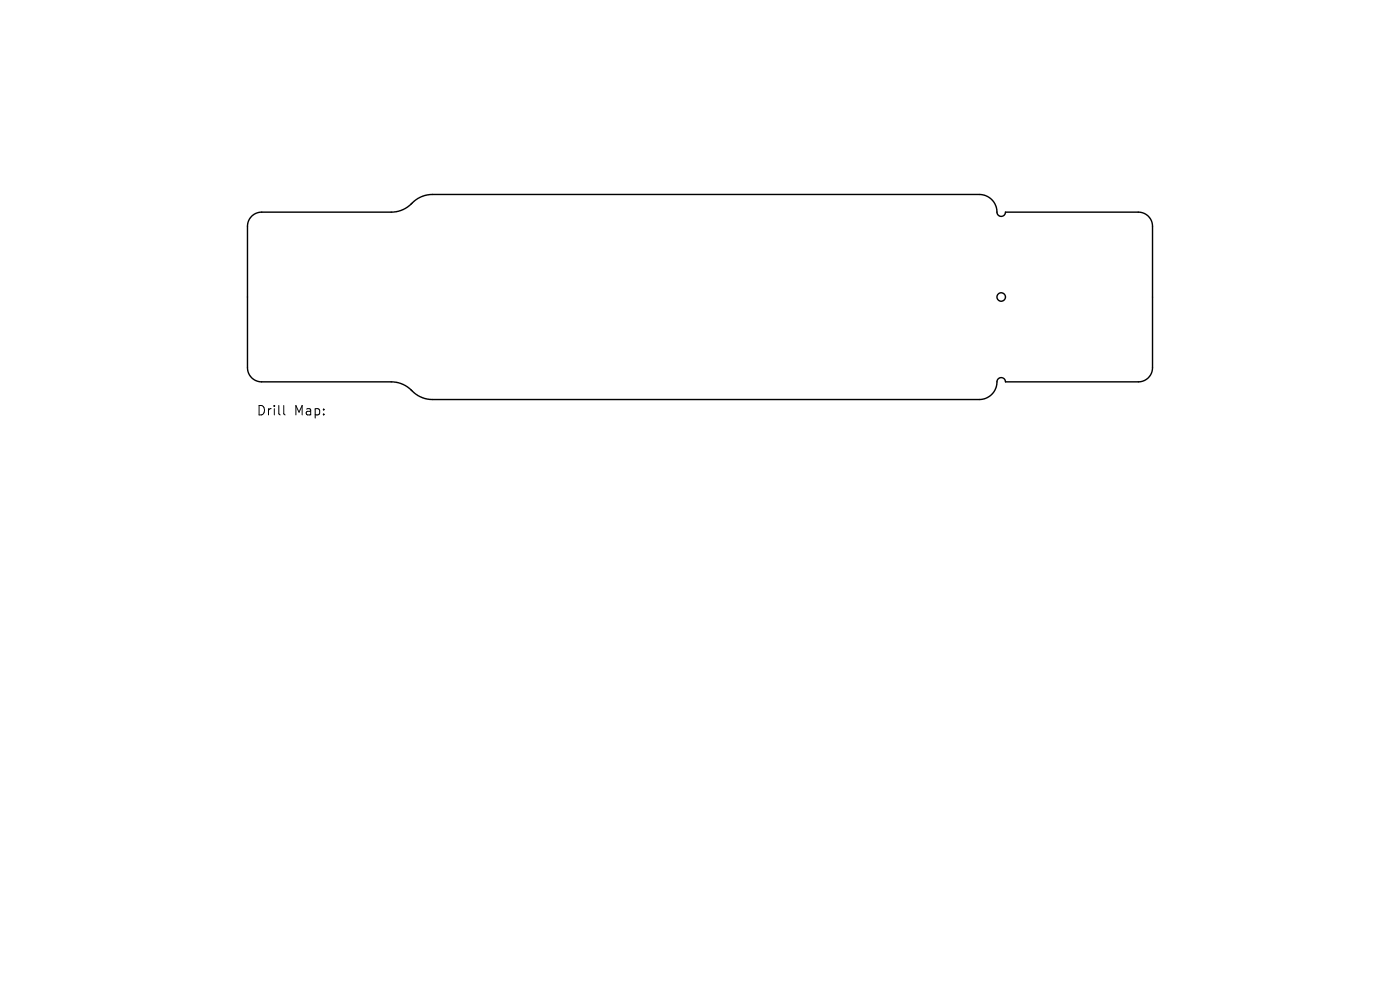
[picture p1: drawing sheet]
<svg xmlns="http://www.w3.org/2000/svg" width="297mm" height="210mm" viewBox="0 0 297 210" stroke-linecap="round" stroke-linejoin="round" font-family="sans-serif">
<defs><g id="words">
<g font-size="2.8">
<text x="54.4" y="88.4">Drill</text>
<text x="62.4" y="88.4">Map:</text>
</g>
</g></defs>
<g fill="none" stroke="#000" stroke-width=".3">
<path d="M53.4 45.9a3 3 0 0 1 2.1-.9h27.5a6.4 6.4 0 0 0 4.9-2.3 6 6 0 0 1 3.8-1.4h116.1a3.9 3.9 0 0 1 3.8 4.1 .9 .9 0 0 0 1 .5 .9 .9 0 0 0 .7-.9h28.2a3 3 0 0 1 3 3v30a3 3 0 0 1-3 3h-28.2a.9 .9 0 0 0-.9-.9 .9 .9 0 0 0-.9 .9 3.7 3.7 0 0 1-3.7 3.8h-116.1a6.4 6.4 0 0 1-4.8-2.4 6 6 0 0 0-3.9-1.4h-27.5a3 3 0 0 1-3-3v-30a3 3 0 0 1 .9-2.1z"/>
<circle cx="212.4" cy="63" r=".9"/>
</g>
<path d="M60.2 86v1.7l.3 .3" fill="none" stroke="#000" stroke-width=".21"/>
<use href="#words"/>
</svg>
